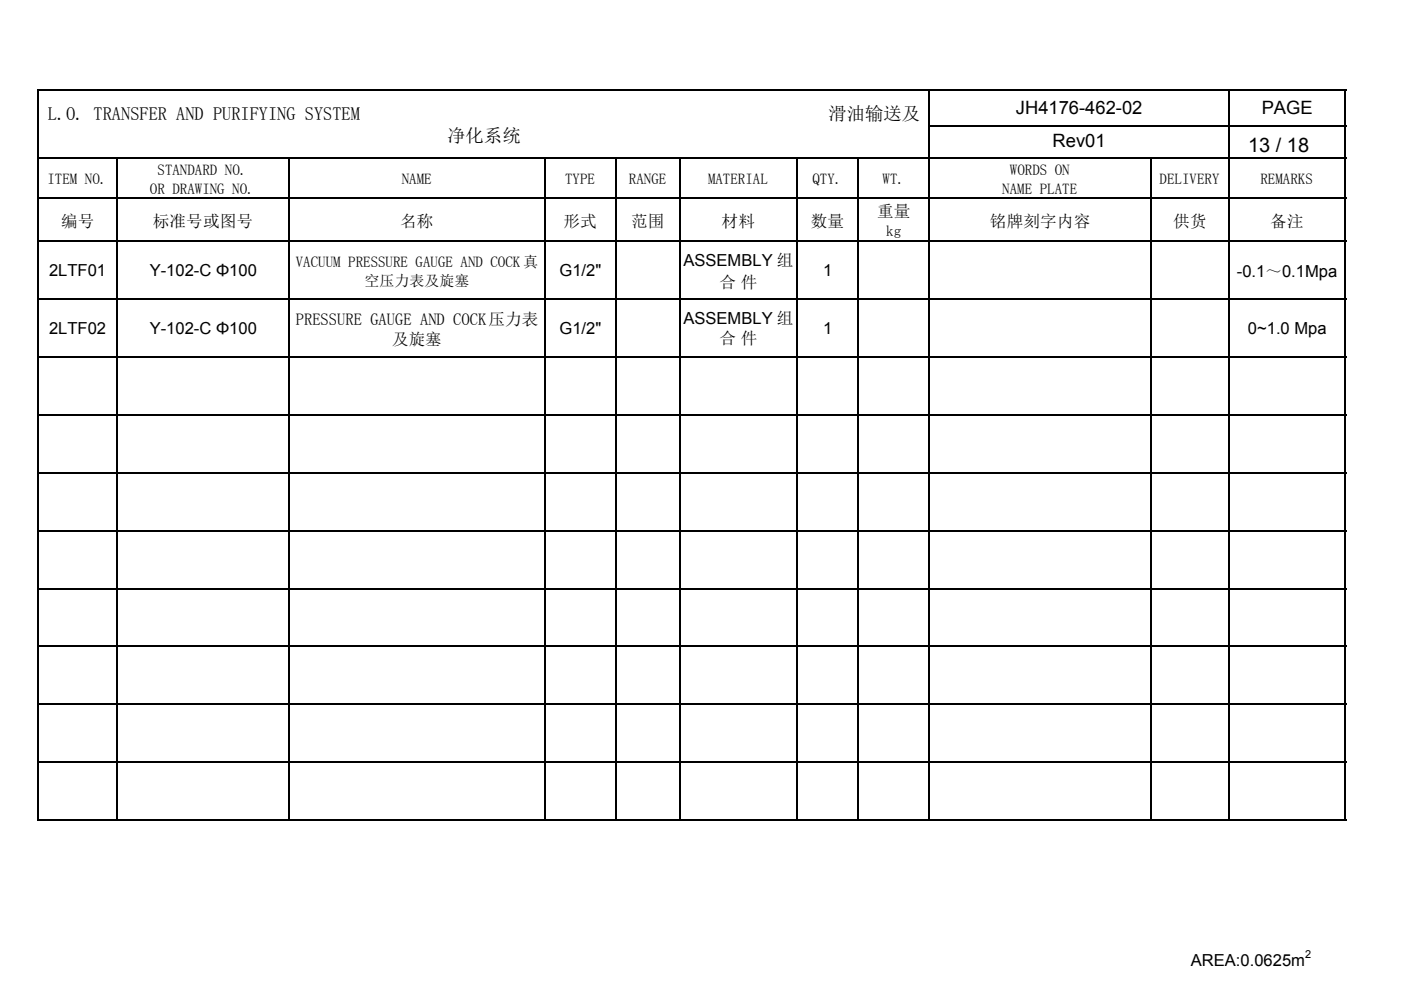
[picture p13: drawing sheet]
<svg xmlns="http://www.w3.org/2000/svg" width="297mm" height="210mm" viewBox="0 0 297 210" stroke-linecap="round" stroke-linejoin="round" font-family="sans-serif">
<defs><g id="words">
<text font-size="4.2" x="264.6" y="32.3">13 / 18</text>
<g font-size="3.9">
<text x="10.1" y="25.4">L.O. TRANSFER AND PURIFYING SYSTEM</text>
<text x="175.6" y="25.4">滑油输送及</text>
<text x="215.4" y="24.1">JH4176-462-02</text>
<text x="267.5" y="24.3">PAGE</text>
<text x="94.8" y="30.2">净化系统</text>
<text x="223.2" y="31.3">Rev01</text>
</g>
<g font-size="3.5">
<text x="186" y="46.1">重量</text>
<text x="13" y="48">编号</text>
<text x="32.4" y="48">标准号或图号</text>
<text x="84.8" y="48">名称</text>
<text x="119.5" y="48">形式</text>
<text x="133.8" y="48">范围</text>
<text x="153" y="48">材料</text>
<text x="171.9" y="48">数量</text>
<text x="209.9" y="48">铭牌刻字内容</text>
<text x="248.7" y="48">供货</text>
<text x="269.3" y="48">备注</text>
<text x="10.4" y="58.5">2LTF01</text>
<text x="31.7" y="58.5">Y-102-C Φ100</text>
<text x="118.6" y="58.5">G1/2&quot;</text>
<text x="144.9" y="56.4">ASSEMBLY 组</text>
<text x="174.5" y="58.5">1</text>
<text x="262.3" y="58.7">-0.1～0.1Mpa</text>
<text x="152.6" y="61">合 件</text>
<text x="10.4" y="70.8">2LTF02</text>
<text x="31.7" y="70.8">Y-102-C Φ100</text>
<text x="62.7" y="68.9">PRESSURE GAUGE AND COCK压力表</text>
<text x="118.6" y="70.8">G1/2&quot;</text>
<text x="144.9" y="68.7">ASSEMBLY 组</text>
<text x="174.5" y="70.8">1</text>
<text x="264.6" y="70.8">0~1.0 Mpa</text>
<text x="83.1" y="73.3">及旋塞</text>
<text x="152.6" y="73">合 件</text>
<text x="252.5" y="204.9">AREA:0.0625m</text>
</g>
<g font-size="3.2">
<text x="10.1" y="39.1">ITEM NO.</text>
<text x="31.8" y="41.1">OR DRAWING NO.</text>
<text x="33.4" y="37.1">STANDARD NO.</text>
<text x="85.2" y="39.1">NAME</text>
<text x="119.8" y="39.1">TYPE</text>
<text x="133.3" y="39.1">RANGE</text>
<text x="150.1" y="39.1">MATERIAL</text>
<text x="172.3" y="39.1">QTY.</text>
<text x="187.1" y="39.1">WT.</text>
<text x="212.5" y="41.1">NAME PLATE</text>
<text x="214.1" y="37.1">WORDS ON</text>
<text x="245.9" y="39.1">DELIVERY</text>
<text x="267.2" y="39.1">REMARKS</text>
<text x="187.9" y="50.1">kg</text>
<text x="62.7" y="56.7">VACUUM PRESSURE GAUGE AND COCK 真</text>
<text x="77.3" y="60.7">空压力表及旋塞</text>
</g>
<text font-size="2.3" x="276.7" y="203.2">2</text>
</g></defs>
<g fill="none" stroke="#000" stroke-width=".34">
<path d="M8.1 19v155.1M8.3 19.1h277.1M197 19.3v154.8M260.5 19.3v154.8M285.2 19.3v154.8M8.3 33.5h277.1M24.8 33.7v140.4M61.3 33.7v140.4M115.5 33.7v140.4M130.5 33.7v140.4M144.1 33.7v140.4M168.9 33.7v140.4"/>
<path d="M182 33.7v140.4M197.2 26.6h88.2M244 33.7v140.4M8.3 42h277.1M8.3 51.2h277.1M8.3 63.5h277.1M8.3 75.7h277.1M8.3 88h277.1M8.3 100.3h277.1M8.3 112.6h277.1M8.3 124.8h277.1M8.3 137.1h277.1"/>
<path d="M8.3 149.4h277.1M8.3 161.7h277.1M8.3 173.9h277.1"/>
</g>
<use href="#words"/>
</svg>
